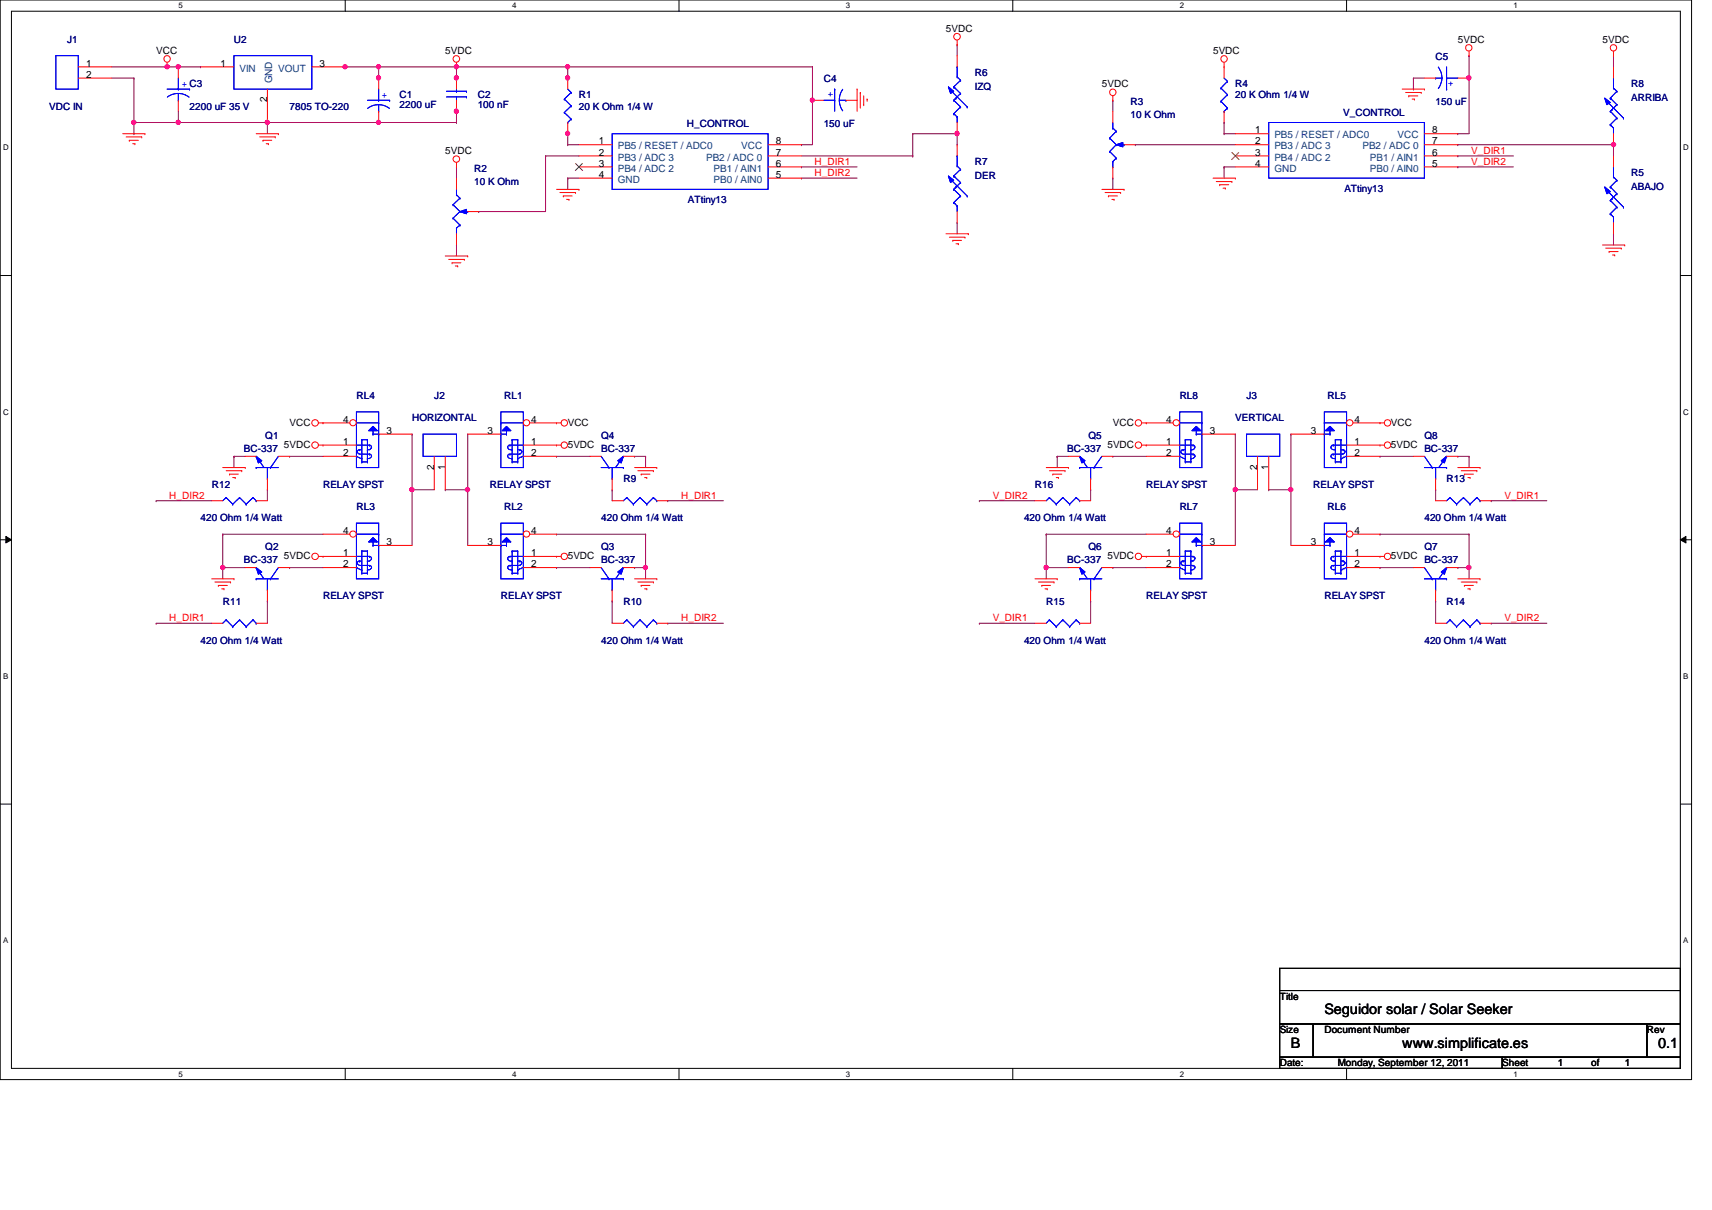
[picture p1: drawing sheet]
<svg xmlns="http://www.w3.org/2000/svg" width="297mm" height="210mm" viewBox="0 0 297 210" stroke-linecap="round" stroke-linejoin="round" font-family="sans-serif">
<defs><g id="words">
<g font-size="2.5">
<text x="229.8" y="176">Seguidor solar / Solar Seeker</text>
<text x="224" y="181.8">B</text>
<text x="243.3" y="181.8">www.simplificate.es</text>
<text x="287.7" y="181.8">0.1</text>
</g>
<g font-size="1.7">
<text x="164.1" y="5.5">5VDC</text>
<text x="14.9" y="11.6">1</text>
<text x="27.1" y="9.4">VCC</text>
<text x="38.3" y="11.6">1</text>
<text x="55.5" y="11.6">3</text>
<text x="77.3" y="9.4">5VDC</text>
<text x="210.5" y="9.4">5VDC</text>
<text x="252.9" y="7.4">5VDC</text>
<text x="278" y="7.4">5VDC</text>
<text x="14.9" y="13.5">2</text>
<text x="46.4" y="17.8" transform="rotate(-90 46.4 17.8)">2</text>
<text x="191.2" y="15.2">5VDC</text>
<text x="217.8" y="23.2">1</text>
<text x="248.5" y="23.2">8</text>
<text x="77.3" y="26.7">5VDC</text>
<text x="103.9" y="25.1">1</text>
<text x="103.9" y="27">2</text>
<text x="103.9" y="28.9">3</text>
<text x="134.6" y="25.1">8</text>
<text x="134.6" y="27">7</text>
<text x="134.6" y="28.9">6</text>
<text x="217.8" y="25.1">2</text>
<text x="217.8" y="27">3</text>
<text x="217.8" y="28.9">4</text>
<text x="248.5" y="25.1">7</text>
<text x="248.5" y="27">6</text>
<text x="248.5" y="28.9">5</text>
<text x="103.9" y="30.9">4</text>
<text x="134.6" y="30.9">5</text>
<text x="49.3" y="77.7">5VDC</text>
<text x="50.2" y="73.8">VCC</text>
<text x="59.5" y="73.3">4</text>
<text x="59.5" y="77.2">1</text>
<text x="67.1" y="75.3">3</text>
<text x="84.6" y="75.3">3</text>
<text x="92.2" y="73.3">4</text>
<text x="92.2" y="77.2">1</text>
<text x="98.5" y="77.7">5VDC</text>
<text x="98.5" y="73.8">VCC</text>
<text x="192.1" y="77.7">5VDC</text>
<text x="193.1" y="73.8">VCC</text>
<text x="202.4" y="73.3">4</text>
<text x="202.4" y="77.2">1</text>
<text x="209.9" y="75.3">3</text>
<text x="227.5" y="75.3">3</text>
<text x="235" y="73.3">4</text>
<text x="235" y="77.2">1</text>
<text x="241.3" y="77.7">5VDC</text>
<text x="241.3" y="73.8">VCC</text>
<text x="59.5" y="79.1">2</text>
<text x="75.3" y="81.5" transform="rotate(-90 75.3 81.5)">2</text>
<text x="77.2" y="81.5" transform="rotate(-90 77.2 81.5)">1</text>
<text x="92.2" y="79.1">2</text>
<text x="202.4" y="79.1">2</text>
<text x="218.1" y="81.5" transform="rotate(-90 218.1 81.5)">2</text>
<text x="220.1" y="81.5" transform="rotate(-90 220.1 81.5)">1</text>
<text x="235" y="79.1">2</text>
<text x="59.5" y="92.6">4</text>
<text x="67.1" y="94.6">3</text>
<text x="84.6" y="94.6">3</text>
<text x="92.2" y="92.6">4</text>
<text x="202.4" y="92.6">4</text>
<text x="209.9" y="94.6">3</text>
<text x="227.5" y="94.6">3</text>
<text x="235" y="92.6">4</text>
<text x="49.3" y="97">5VDC</text>
<text x="59.5" y="96.5">1</text>
<text x="59.5" y="98.4">2</text>
<text x="92.2" y="96.5">1</text>
<text x="92.2" y="98.4">2</text>
<text x="98.5" y="97">5VDC</text>
<text x="192.1" y="97">5VDC</text>
<text x="202.4" y="96.5">1</text>
<text x="202.4" y="98.4">2</text>
<text x="235" y="96.5">1</text>
<text x="235" y="98.4">2</text>
<text x="241.3" y="97">5VDC</text>
<text x="222" y="173.4">Title</text>
<text x="222" y="179.2">Size</text>
<text x="229.8" y="179.2">Document Number</text>
<text x="285.7" y="179.2">Rev</text>
<text x="222" y="185">Date:</text>
<text x="232.1" y="185">Monday, September 12, 2011</text>
<text x="260.6" y="185">Sheet</text>
<text x="270.3" y="185">1</text>
<text x="276.1" y="185">of</text>
<text x="281.9" y="185">1</text>
</g>
<g font-size="1.7" fill="#000080">
<text x="11.6" y="7.4">J1</text>
<text x="40.6" y="7.4">U2</text>
<text x="249.1" y="10.3">C5</text>
<text x="69.3" y="17.1">C1</text>
<text x="82.9" y="17.1">C2</text>
<text x="100.5" y="17.1">R1</text>
<text x="142.9" y="14.2">C4</text>
<text x="169.2" y="13.2">R6</text>
<text x="169.2" y="15.5">IZQ</text>
<text x="214.3" y="15.2">R4</text>
<text x="214.3" y="17.1">20 K Ohm 1/4 W</text>
<text x="283" y="15.2">R8</text>
<text x="283" y="17.4">ARRIBA</text>
<text x="8.5" y="19">VDC IN</text>
<text x="32.9" y="19">2200 uF 35 V</text>
<text x="50.2" y="19">7805 TO-220</text>
<text x="69.3" y="18.8">2200 uF</text>
<text x="82.9" y="18.8">100 nF</text>
<text x="100.5" y="19">20 K Ohm 1/4 W</text>
<text x="119.2" y="22.1">H_CONTROL</text>
<text x="142.9" y="22.1">150 uF</text>
<text x="196.2" y="18.2">R3</text>
<text x="196.2" y="20.5">10 K Ohm</text>
<text x="233" y="20.2">V_CONTROL</text>
<text x="249.1" y="18.2">150 uF</text>
<text x="82.3" y="29.8">R2</text>
<text x="169.2" y="28.7">R7</text>
<text x="82.3" y="32.1">10 K Ohm</text>
<text x="119.3" y="35.2">ATtiny13</text>
<text x="169.2" y="31">DER</text>
<text x="233.3" y="33.3">ATtiny13</text>
<text x="283" y="30.6">R5</text>
<text x="283" y="32.9">ABAJO</text>
<text x="61.8" y="69.2">RL4</text>
<text x="75.4" y="69.2">J2</text>
<text x="87.5" y="69.2">RL1</text>
<text x="204.7" y="69.2">RL8</text>
<text x="216.3" y="69.2">J3</text>
<text x="230.3" y="69.2">RL5</text>
<text x="46" y="76.2">Q1</text>
<text x="71.5" y="73.1">HORIZONTAL</text>
<text x="104.3" y="76.2">Q4</text>
<text x="188.8" y="76.2">Q5</text>
<text x="214.3" y="73.1">VERTICAL</text>
<text x="247.1" y="76.2">Q8</text>
<text x="42.3" y="78.4">BC-337</text>
<text x="104.3" y="78.4">BC-337</text>
<text x="108.2" y="83.7">R9</text>
<text x="185.2" y="78.4">BC-337</text>
<text x="247.1" y="78.4">BC-337</text>
<text x="251" y="83.7">R13</text>
<text x="36.7" y="84.6">R12</text>
<text x="56" y="84.6">RELAY SPST</text>
<text x="61.8" y="88.5">RL3</text>
<text x="85" y="84.6">RELAY SPST</text>
<text x="87.5" y="88.5">RL2</text>
<text x="179.6" y="84.6">R16</text>
<text x="198.9" y="84.6">RELAY SPST</text>
<text x="204.7" y="88.5">RL7</text>
<text x="227.8" y="84.6">RELAY SPST</text>
<text x="230.3" y="88.5">RL6</text>
<text x="34.8" y="90.4">420 Ohm 1/4 Watt</text>
<text x="46" y="95.5">Q2</text>
<text x="104.3" y="95.5">Q3</text>
<text x="104.3" y="90.4">420 Ohm 1/4 Watt</text>
<text x="177.7" y="90.4">420 Ohm 1/4 Watt</text>
<text x="188.8" y="95.5">Q6</text>
<text x="247.1" y="90.4">420 Ohm 1/4 Watt</text>
<text x="247.1" y="95.5">Q7</text>
<text x="42.3" y="97.7">BC-337</text>
<text x="104.3" y="97.7">BC-337</text>
<text x="185.2" y="97.7">BC-337</text>
<text x="247.1" y="97.7">BC-337</text>
<text x="38.6" y="104.9">R11</text>
<text x="56" y="103.9">RELAY SPST</text>
<text x="86.9" y="103.9">RELAY SPST</text>
<text x="108.2" y="104.9">R10</text>
<text x="181.5" y="104.9">R15</text>
<text x="198.9" y="103.9">RELAY SPST</text>
<text x="229.8" y="103.9">RELAY SPST</text>
<text x="251" y="104.9">R14</text>
<text x="34.8" y="111.7">420 Ohm 1/4 Watt</text>
<text x="104.3" y="111.7">420 Ohm 1/4 Watt</text>
<text x="177.7" y="111.7">420 Ohm 1/4 Watt</text>
<text x="247.1" y="111.7">420 Ohm 1/4 Watt</text>
</g>
<g font-size="1.7" fill="#00f">
<text x="31.5" y="15.1">+ C3</text>
<text x="66.2" y="17.1">+</text>
<text x="144.6" y="16.8" transform="rotate(-90 144.6 16.8)">+</text>
<text x="251.2" y="14.1" transform="rotate(90 251.2 14.1)">+</text>
</g>
<g font-size="1.7" fill="#004080">
<text x="41.6" y="12.4">VIN</text>
<text x="47.2" y="14.5" transform="rotate(-90 47.2 14.5)">GND</text>
<text x="48.3" y="12.4">VOUT</text>
<text x="107.2" y="25.9">PB5 / RESET / ADC0</text>
<text x="107.2" y="27.9">PB3 / ADC 3</text>
<text x="107.2" y="29.8">PB4 / ADC 2</text>
<text x="122.5" y="27.9">PB2 / ADC 0</text>
<text x="123.8" y="29.8">PB1 / AIN1</text>
<text x="128.6" y="25.9">VCC</text>
<text x="221.1" y="24">PB5 / RESET / ADC0</text>
<text x="221.1" y="25.9">PB3 / ADC 3</text>
<text x="221.1" y="27.9">PB4 / ADC 2</text>
<text x="221.1" y="29.8">GND</text>
<text x="236.4" y="25.9">PB2 / ADC 0</text>
<text x="237.7" y="27.9">PB1 / AIN1</text>
<text x="237.7" y="29.8">PB0 / AIN0</text>
<text x="242.5" y="24">VCC</text>
<text x="107.2" y="31.7">GND</text>
<text x="123.8" y="31.7">PB0 / AIN0</text>
</g>
<g font-size="1.7" fill="#f00">
<text x="141.3" y="28.6">H_DIR1</text>
<text x="255.3" y="26.7">V_DIR1</text>
<text x="255.3" y="28.6">V_DIR2</text>
<text x="141.3" y="30.5">H_DIR2</text>
<text x="29.4" y="86.5">H_DIR2</text>
<text x="118.2" y="86.5">H_DIR1</text>
<text x="172.3" y="86.5">V_DIR2</text>
<text x="261" y="86.5">V_DIR1</text>
<text x="29.4" y="107.7">H_DIR1</text>
<text x="118.2" y="107.7">H_DIR2</text>
<text x="172.3" y="107.7">V_DIR1</text>
<text x="261" y="107.7">V_DIR2</text>
</g>
<g font-size="1.4">
<text x="30.9" y="1.4">5</text>
<text x="88.9" y="1.4">4</text>
<text x="146.8" y="1.4">3</text>
<text x="204.7" y="1.4">2</text>
<text x="262.6" y="1.4">1</text>
<text x=".5" y="26.1">D</text>
<text x="292.1" y="26.1">D</text>
<text x=".5" y="71.9">C</text>
<text x="292.1" y="71.9">C</text>
<text x=".5" y="117.8">B</text>
<text x="292.1" y="117.8">B</text>
<text x=".5" y="163.6">A</text>
<text x="292.1" y="163.6">A</text>
<text x="30.9" y="186.8">5</text>
<text x="88.9" y="186.8">4</text>
<text x="146.8" y="186.8">3</text>
<text x="204.7" y="186.8">2</text>
<text x="262.6" y="186.8">1</text>
</g>
</g></defs>
<path d="M0 0h293.5v187.3h-293.5zM2 1.9h289.5v183.4h-289.5z" fill="none" stroke="#000" stroke-width=".17"/>
<g fill="#fff">
<path d="M30.9 .2h.8v1.5h-.8z"/>
<path d="M30.9 185.5h.8v1.6h-.8z"/>
</g>
<path d="M59.9 0v1.9M59.9 185.3v2" fill="none" stroke="#000" stroke-width=".17"/>
<g fill="#fff">
<path d="M88.9 .2h.7v1.5h-.7z"/>
<path d="M88.9 185.5h.7v1.6h-.7z"/>
</g>
<path d="M117.8 0v1.9M117.8 185.3v2" fill="none" stroke="#000" stroke-width=".17"/>
<g fill="#fff">
<path d="M146.8 .2h.7v1.5h-.7z"/>
<path d="M146.8 185.5h.7v1.6h-.7z"/>
</g>
<path d="M175.7 0v1.9M175.7 185.3v2" fill="none" stroke="#000" stroke-width=".17"/>
<g fill="#fff">
<path d="M204.7 .2h.7v1.5h-.7z"/>
<path d="M204.7 185.5h.7v1.6h-.7z"/>
</g>
<path d="M233.6 0v1.9M233.6 185.3v2" fill="none" stroke="#000" stroke-width=".17"/>
<g fill="#fff">
<path d="M262.6 .2h.8v1.5h-.8z"/>
<path d="M262.6 185.5h.8v1.6h-.8z"/>
<path d="M.5 24.8h1v1.6h-1z"/>
<path d="M292.1 24.8h.9v1.6h-.9z"/>
<path d="M.5 70.7h1v1.5h-1z"/>
<path d="M292.1 70.7h.9v1.5h-.9z"/>
</g>
<path d="M0 47.8h2M291.5 47.8h2" fill="none" stroke="#000" stroke-width=".17"/>
<g fill="#fff">
<path d="M.5 116.5h.9v1.6h-.9z"/>
<path d="M292.1 116.5h.8v1.6h-.8z"/>
</g>
<path d="M0 93.6h2M1 93l1 .6-1 .6zM291.5 93.6l1-.6v1.2zM291.5 93.6h2" fill="none" stroke="#000" stroke-width=".17"/>
<path d="M1 93l1 .6-1 .6zM291.5 93.6l1-.6v1.2z" fill="#000"/>
<g fill="#fff">
<path d="M.5 162.4h.9v1.5h-.9z"/>
<path d="M292.1 162.4h.8v1.5h-.8z"/>
</g>
<path d="M0 139.5h2M291.5 139.5h2" fill="none" stroke="#000" stroke-width=".17"/>
<path d="M19.3 11.6h9.7M19.3 13.5h3.9M23.2 13.5h.1M23.2 13.5v7.8M29 11.6h.1M23.2 21.3h.1" fill="none" stroke="#800040" stroke-width=".17"/>
<circle cx="23.2" cy="21.2" r=".37" fill="#f0f"/>
<circle cx="23.2" cy="21.2" r=".37" fill="none" stroke="#f0f" stroke-width=".17"/>
<path d="M65.7 13.5h.1M65.7 11.6v1.9M46.4 21.3h.1M46.4 21.3v1.9" fill="none" stroke="#800040" stroke-width=".17"/>
<circle cx="65.7" cy="13.5" r=".38" fill="#f0f"/>
<circle cx="65.7" cy="13.5" r=".38" fill="none" stroke="#f0f" stroke-width=".17"/>
<path d="M65.7 11.6h13.5M79.2 11.6h.1" fill="none" stroke="#800040" stroke-width=".17"/>
<circle cx="65.7" cy="11.6" r=".37" fill="#f0f"/>
<circle cx="65.7" cy="11.6" r=".37" fill="none" stroke="#f0f" stroke-width=".17"/>
<path d="M79.2 13.5h.1M79.2 11.6v1.9" fill="none" stroke="#800040" stroke-width=".17"/>
<circle cx="79.2" cy="13.5" r=".38" fill="#f0f"/>
<circle cx="79.2" cy="13.5" r=".38" fill="none" stroke="#f0f" stroke-width=".17"/>
<path d="M46.4 21.3h.1M46.4 21.3h19.3" fill="none" stroke="#800040" stroke-width=".17"/>
<circle cx="65.7" cy="21.2" r=".37" fill="#f0f"/>
<circle cx="65.7" cy="21.2" r=".37" fill="none" stroke="#f0f" stroke-width=".17"/>
<circle cx="46.4" cy="21.2" r=".37" fill="#f0f"/>
<circle cx="46.4" cy="21.2" r=".37" fill="none" stroke="#f0f" stroke-width=".17"/>
<path d="M79.2 19.3v2M79.2 21.3h.1" fill="none" stroke="#800040" stroke-width=".17"/>
<circle cx="79.2" cy="19.3" r=".38" fill="#f0f"/>
<circle cx="79.2" cy="19.3" r=".38" fill="none" stroke="#f0f" stroke-width=".17"/>
<path d="M65.7 21.3h.1M65.7 21.3h13.5M98.5 23.2h.1M98.5 23.2v1.9" fill="none" stroke="#800040" stroke-width=".17"/>
<circle cx="98.5" cy="23.2" r=".38" fill="#f0f"/>
<circle cx="98.5" cy="23.2" r=".38" fill="none" stroke="#f0f" stroke-width=".17"/>
<path d="M141 17.4h.1M141 17.4v7.7M98.5 25.1h.1M98.5 30.9h.1M98.5 25.1h2M98.5 30.9h2M98.5 30.9v2" fill="none" stroke="#800040" stroke-width=".17"/>
<circle cx="140.9" cy="17.4" r=".37" fill="#f0f"/>
<circle cx="140.9" cy="17.4" r=".37" fill="none" stroke="#f0f" stroke-width=".17"/>
<path d="M79.2 11.6h19.3M98.5 11.6h.1M166.1 7.7h.1M166.1 7.7v2M139.1 25.1h.1M139.1 25.1h1.9M139.1 27.1h19.3M158.4 27.1h.1M166.1 38.6h.1M166.1 38.6v2" fill="none" stroke="#800040" stroke-width=".17"/>
<circle cx="79.2" cy="11.6" r=".37" fill="#f0f"/>
<circle cx="79.2" cy="11.6" r=".37" fill="none" stroke="#f0f" stroke-width=".17"/>
<circle cx="98.5" cy="11.6" r=".37" fill="#f0f"/>
<circle cx="98.5" cy="11.6" r=".37" fill="none" stroke="#f0f" stroke-width=".17"/>
<path d="M98.5 13.5h.1M98.5 11.6v1.9" fill="none" stroke="#800040" stroke-width=".17"/>
<circle cx="98.5" cy="13.5" r=".38" fill="#f0f"/>
<circle cx="98.5" cy="13.5" r=".38" fill="none" stroke="#f0f" stroke-width=".17"/>
<path d="M59.9 11.6h5.8M65.7 11.6h.1M98.5 11.6h42.5M141 11.6h.1M79.2 29h.1M79.2 29v1.9M83.1 36.7h.1M94.7 27.1h.1M94.7 27.1v9.6h-11.6M94.7 27.1h5.8M79.2 42.5h.1M79.2 42.5v1.9" fill="none" stroke="#800040" stroke-width=".17"/>
<circle cx="59.9" cy="11.6" r=".37" fill="#f0f"/>
<circle cx="59.9" cy="11.6" r=".37" fill="none" stroke="#f0f" stroke-width=".17"/>
<path d="M29 11.6h1.9M30.9 11.6h.1" fill="none" stroke="#800040" stroke-width=".17"/>
<circle cx="29" cy="11.6" r=".37" fill="#f0f"/>
<circle cx="29" cy="11.6" r=".37" fill="none" stroke="#f0f" stroke-width=".17"/>
<circle cx="30.9" cy="11.6" r=".37" fill="#f0f"/>
<circle cx="30.9" cy="11.6" r=".37" fill="none" stroke="#f0f" stroke-width=".17"/>
<path d="M23.2 21.3h7.7M30.9 21.3h.1" fill="none" stroke="#800040" stroke-width=".17"/>
<circle cx="30.9" cy="21.2" r=".37" fill="#f0f"/>
<circle cx="30.9" cy="21.2" r=".37" fill="none" stroke="#f0f" stroke-width=".17"/>
<g fill="none" stroke="#800040" stroke-width=".17">
<path d="M30.9 19.3v2M30.9 11.6h3.9M34.8 11.6h.1M193.1 17.4h.1M193.1 17.4v1.9M23.2 23.2h.1M23.2 21.3v1.9M30.9 21.3h.1M30.9 21.3h15.5M46.4 21.3h.1M193.1 30.9h.1M193.1 30.9v2"/>
<path d="M197 25.1h.1M197 25.1h17.3M212.4 21.3h.1M212.4 23.2h.1M212.4 29h.1M212.4 21.3v1.9M212.4 29v1.9M212.4 23.2h1.9M212.4 29h1.9M252.9 25.1h.1M252.9 25.1h27M279.9 25.1h.1"/>
<path d="M279.9 25.1v2"/>
</g>
<circle cx="280" cy="25.1" r=".37" fill="#f0f"/>
<circle cx="280" cy="25.1" r=".37" fill="none" stroke="#f0f" stroke-width=".17"/>
<path d="M158.4 23.2h.1M158.4 23.2h7.7v1.9M166.1 25.1h.1" fill="none" stroke="#800040" stroke-width=".17"/>
<circle cx="166" cy="23.2" r=".38" fill="#f0f"/>
<circle cx="166" cy="23.2" r=".38" fill="none" stroke="#f0f" stroke-width=".17"/>
<path d="M254.9 13.5h.1M254.9 13.5v9.7h-2M158.4 27.1h.1M158.4 23.2v3.9M252.9 23.2h.1" fill="none" stroke="#800040" stroke-width=".17"/>
<circle cx="254.8" cy="13.5" r=".38" fill="#f0f"/>
<circle cx="254.8" cy="13.5" r=".38" fill="none" stroke="#f0f" stroke-width=".17"/>
<path d="M81.1 75.3h.1M81.1 75.3v19.3M96.6 79.2h.1M96.6 79.2h5.8M77.3 85h.1M77.3 85h3.8M81.1 85h.1M96.6 98.5h.1M96.6 98.5h5.8" fill="none" stroke="#800040" stroke-width=".17"/>
<circle cx="81.1" cy="84.9" r=".37" fill="#f0f"/>
<circle cx="81.1" cy="84.9" r=".37" fill="none" stroke="#f0f" stroke-width=".17"/>
<path d="M71.5 75.3h.1M71.5 75.3v19.3M71.5 85h.1M71.5 85h3.8" fill="none" stroke="#800040" stroke-width=".17"/>
<circle cx="71.5" cy="84.9" r=".37" fill="#f0f"/>
<circle cx="71.5" cy="84.9" r=".37" fill="none" stroke="#f0f" stroke-width=".17"/>
<path d="M50.2 79.2h.1M50.2 79.2h5.8M50.2 98.5h.1M50.2 98.5h5.8M112 98.5h.1M112 98.5v1.9" fill="none" stroke="#800040" stroke-width=".17"/>
<circle cx="112" cy="98.4" r=".37" fill="#f0f"/>
<circle cx="112" cy="98.4" r=".37" fill="none" stroke="#f0f" stroke-width=".17"/>
<path d="M38.6 92.7h.1M38.6 98.5h.1M38.6 92.7h17.4M38.6 98.5v1.9M96.6 92.7h.1M96.6 92.7h15.4M110.1 98.5h.1M110.1 98.5h1.9" fill="none" stroke="#800040" stroke-width=".17"/>
<circle cx="38.7" cy="98.4" r=".37" fill="#f0f"/>
<circle cx="38.7" cy="98.4" r=".37" fill="none" stroke="#f0f" stroke-width=".17"/>
<g fill="none" stroke="#800040" stroke-width=".17">
<path d="M279.9 9.7h.1M279.9 9.7v1.9M279.9 40.6h.1M279.9 40.6v1.9M40.6 79.2h.1M40.6 79.2h1.9M40.6 79.2v1.9M110.1 79.2h.1M110.1 79.2h1.9M112 79.2h.1M112 79.2v1.9M224 75.3h.1"/>
<path d="M224 75.3v19.3M239.4 79.2h.1M239.4 79.2h5.8M27.1 86.9h.1M27.1 86.9h9.6M38.6 98.5h.1M38.6 92.7h.1M38.6 98.5h3.9M38.6 92.7v5.8M46.4 85h.1M46.4 85v1.9M106.2 85h.1"/>
<path d="M106.2 85v1.9M112 92.7h.1M112 92.7v5.8M115.9 86.9h.1M115.9 86.9h9.6M220.1 85h.1M220.1 85h3.9M224 85h.1M239.4 98.5h.1M239.4 98.5h5.8M27.1 108.1h.1M27.1 108.1h9.6"/>
<path d="M46.4 104.3h.1M46.4 104.3v3.8M106.2 104.3h.1M106.2 104.3v3.8M115.9 108.1h.1M115.9 108.1h9.6"/>
</g>
<circle cx="224" cy="84.9" r=".37" fill="#f0f"/>
<circle cx="224" cy="84.9" r=".37" fill="none" stroke="#f0f" stroke-width=".17"/>
<path d="M214.3 75.3h.1M214.3 75.3v19.3M214.3 85h.1M214.3 85h3.9" fill="none" stroke="#800040" stroke-width=".17"/>
<circle cx="214.3" cy="84.9" r=".37" fill="#f0f"/>
<circle cx="214.3" cy="84.9" r=".37" fill="none" stroke="#f0f" stroke-width=".17"/>
<path d="M193.1 79.2h.1M193.1 79.2h5.8M193.1 98.5h.1M193.1 98.5h5.8M254.9 98.5h.1M254.9 98.5v1.9" fill="none" stroke="#800040" stroke-width=".17"/>
<circle cx="254.9" cy="98.4" r=".37" fill="#f0f"/>
<circle cx="254.9" cy="98.4" r=".37" fill="none" stroke="#f0f" stroke-width=".17"/>
<path d="M181.5 92.7h.1M181.5 98.5h.1M181.5 92.7h17.4M181.5 98.5v1.9M239.4 92.7h.1M239.4 92.7h15.5M252.9 98.5h.1M252.9 98.5h2" fill="none" stroke="#800040" stroke-width=".17"/>
<circle cx="181.5" cy="98.4" r=".37" fill="#f0f"/>
<circle cx="181.5" cy="98.4" r=".37" fill="none" stroke="#f0f" stroke-width=".17"/>
<g fill="none" stroke="#800040" stroke-width=".17">
<path d="M141 11.6h.1M141 11.6v5.8M245.2 13.5h.1M245.2 15.5h.1M245.2 13.5h1.9M245.2 13.5v2M254.9 9.7h.1M254.9 9.7v3.8M139.1 29h.1M139.1 30.9h.1M139.1 29h9.6M139.1 30.9h9.6"/>
<path d="M252.9 27.1h.1M252.9 29h.1M252.9 27.1h9.7M252.9 29h9.7M183.4 79.2h.1M183.4 79.2h2M183.4 79.2v1.9M252.9 79.2h.1M252.9 79.2h2M254.9 79.2h.1M254.9 79.2v1.9M169.9 86.9h.1"/>
<path d="M169.9 86.9h9.7M181.5 98.5h.1M181.5 92.7h.1M181.5 98.5h3.9M181.5 92.7v5.8M189.2 85h.1M189.2 85v1.9M249.1 85h.1M249.1 85v1.9M254.9 92.7h.1M254.9 92.7v5.8M258.7 86.9h.1"/>
<path d="M258.7 86.9h9.7M169.9 108.1h.1M169.9 108.1h9.7M189.2 104.3h.1M189.2 104.3v3.8M249.1 104.3h.1M249.1 104.3v3.8M258.7 108.1h.1M258.7 108.1h9.7"/>
</g>
<g fill="none" stroke="#f00" stroke-width=".17">
<path d="M13.6 11.6h5.7M13.6 13.5h5.7M29 11.6h.1M29 10.8v.8M79.2 11.6h.1M79.2 10.8v.8M148.7 15.5h.1M148.7 15.5v3.8M149.3 16h.1M149.3 16v2.8M149.9 18.2h.1M149.9 16.6v1.6"/>
<path d="M150.4 17.2h.1M150.4 17.2v.4M166.1 7.7h.1M166.1 7v.7M193.1 17.4h.1M193.1 16.6v.8M212.4 11.6h.1M212.4 10.8v.8M243.3 15.5h3.8M243.9 16h2.7M244.4 16.6h.1M244.4 16.6h1.6"/>
<path d="M245 17.2h.4M245.4 17.2h.1M246.6 16h.1M247.1 15.5h.1M254.9 9.7h.1M254.9 8.9v.8M279.9 9.7h.1M279.9 8.9v.8M21.3 23.2h3.8M21.9 23.7h2.7M22.4 24.3h.1M22.4 24.3h1.6"/>
<path d="M23 24.9h.4M23.4 24.9h.1M24.6 23.7h.1M25.1 23.2h.1M44.4 23.2h3.9M45 23.7h2.7M45.6 24.3h.1M45.6 24.3h1.6M46.2 24.9h.4M46.6 24.9h.1M47.7 23.7h.1M48.3 23.2h.1"/>
<path d="M79.2 29h.1M79.2 28.2v.8M96.6 32.9h3.9M97.2 33.4h2.7M97.7 34h.1M97.7 34h1.6M98.3 34.6h.4M98.7 34.6h.1M99.9 33.4h.1M100.5 32.9h.1M191.2 32.9h3.8M191.7 33.4h2.7"/>
<path d="M192.3 34h.1M192.3 34h1.6M192.9 34.6h.4M193.3 34.6h.1M194.4 33.4h.1M195 32.9h.1M210.5 30.9h3.8M211 31.5h2.7M211.6 32h.1M211.6 32h1.6M212.2 32.6h.4M212.6 32.6h.1"/>
<path d="M213.7 31.5h.1M214.3 30.9h.1M77.3 44.4h3.8M77.8 45h2.8M78.4 45.6h.1M78.4 45.6h1.6M79 46.1h.4M79.4 46.1h.1M80.6 45h.1M81.1 44.4h.1M164.1 40.6h3.9M164.7 41.1h2.7"/>
<path d="M165.3 41.7h.1M165.3 41.7h1.5M165.9 42.3h.4M166.3 42.3h.1M167.4 41.1h.1M168 40.6h.1M278 42.5h3.9M278.6 43.1h2.7M279.2 43.6h.1M279.2 43.6h1.6M279.8 44.2h.4M280.2 44.2h.1"/>
<path d="M281.3 43.1h.1M281.9 42.5h.1M55.3 77.2h.7M55.3 73.4h.7M56 77.2h.1M56 73.4h.1M96.6 77.2h.1M96.6 73.4h.1M96.6 77.2h.8M96.6 73.4h.8M198.1 77.2h.8M198.1 73.4h.8"/>
<path d="M198.9 77.2h.1M198.9 73.4h.1M218.2 79.2v5.8M220.1 79.2v5.8M239.4 77.2h.1M239.4 73.4h.1M239.4 77.2h.8M239.4 73.4h.8M38.6 81.1h3.9M39.2 81.7h2.7M39.8 82.3h.1M39.8 82.3h1.6"/>
<path d="M40.4 82.8h.4M40.8 82.8h.1M41.9 81.7h.1M42.5 81.1h.1M55.3 96.5h.7M56 96.5h.1M96.6 96.5h.1M96.6 96.5h.8M110.1 81.1h3.9M110.7 81.7h2.7M111.2 82.3h.1M111.2 82.3h1.6"/>
<path d="M111.8 82.8h.4M112.2 82.8h.1M113.4 81.7h.1M114 81.1h.1M181.5 81.1h3.9M182.1 81.7h2.7M182.7 82.3h.1M182.7 82.3h1.5M183.3 82.8h.3M183.6 82.8h.1M184.8 81.7h.1M185.4 81.1h.1"/>
<path d="M198.1 96.5h.8M198.9 96.5h.1M239.4 96.5h.1M239.4 96.5h.8M252.9 81.1h3.9M253.5 81.7h2.7M254.1 82.3h.1M254.1 82.3h1.5M254.7 82.8h.4M255.1 82.8h.1M256.2 81.7h.1M256.8 81.1h.1"/>
<path d="M36.7 100.4h3.9M37.3 101h2.7M37.9 101.6h.1M37.9 101.6h1.6M38.5 102.2h.4M38.9 102.2h.1M40 101h.1M40.6 100.4h.1M110.1 100.4h3.9M110.7 101h2.7M111.2 101.6h.1M111.2 101.6h1.6"/>
<path d="M111.8 102.2h.4M112.2 102.2h.1M113.4 101h.1M114 100.4h.1M179.6 100.4h3.8M180.2 101h2.7M180.8 101.6h.1M180.8 101.6h1.5M181.3 102.2h.4M181.7 102.2h.1M182.9 101h.1M183.4 100.4h.1"/>
<path d="M252.9 100.4h3.9M253.5 101h2.7M254.1 101.6h.1M254.1 101.6h1.5M254.7 102.2h.4M255.1 102.2h.1M256.2 101h.1M256.8 100.4h.1"/>
<circle cx="29" cy="10.2" r=".56"/>
<circle cx="79.2" cy="10.2" r=".57"/>
<circle cx="166" cy="6.4" r=".57"/>
<circle cx="193.1" cy="16" r=".56"/>
<circle cx="212.4" cy="10.2" r=".56"/>
<circle cx="254.8" cy="8.3" r=".56"/>
<circle cx="279.9" cy="8.3" r=".56"/>
<circle cx="79.2" cy="27.6" r=".56"/>
<circle cx="54.7" cy="77.2" r=".56"/>
<circle cx="54.7" cy="73.4" r=".56"/>
<circle cx="97.9" cy="73.4" r=".56"/>
<circle cx="97.9" cy="77.2" r=".56"/>
<circle cx="197.5" cy="77.2" r=".56"/>
<circle cx="197.5" cy="73.4" r=".56"/>
<circle cx="240.7" cy="77.2" r=".56"/>
<circle cx="240.7" cy="73.4" r=".56"/>
<circle cx="54.7" cy="96.5" r=".56"/>
<circle cx="97.9" cy="96.5" r=".56"/>
<circle cx="197.5" cy="96.5" r=".56"/>
<circle cx="240.7" cy="96.5" r=".56"/>
</g>
<path d="M222 168h69.5v3.8h-69.5zM222 171.8h69.5v5.8h-69.5zM222 177.6h5.8v5.8h-5.8zM227.8 177.6h57.9v5.8h-57.9zM285.7 177.6h5.8v5.8h-5.8zM222 183.4h38.6v1.9h-38.6zM260.6 183.4h30.9v1.9h-30.9z" fill="none" stroke="#000" stroke-width=".17"/>
<path d="M9.7 9.7h3.9v5.8h-3.9zM216.3 75.3h5.7v3.9h-5.7z" fill="none" stroke="#00f" stroke-width=".17"/>
<path d="M64.7 74l.8 .7h-1.5z" fill="#00f"/>
<g fill="none" stroke="#00f" stroke-width=".17">
<path d="M61.8 71.5h3.9v9.6h-3.9zM61.8 79.2l.3 .2M61.8 73.4h3.9M61.8 77.2h2.3M62.3 79.3l.3 .2M62.4 78h.1M62.4 78a.36 .36 0 0 0-.4 .4 .36 .36 0 0 0 .4 .3M62.4 78h.4M62.4 78.8h1.7M62.6 79.5h.2M62.8 76.3h.1M62.8 79.5h.1"/>
<path d="M62.8 76.3v3.8M62.8 76.3h1M63.8 76.3h.1M63.8 78h.1M63.8 79.5h.1M63.8 76.3v3.8M63.8 78h.3M63.8 79.5h.3M64.1 77.2h.1M64.1 78.8h.1M64.1 77.2a.38 .38 0 0 1 .4 .4 .38 .38 0 0 1-.4 .4M64.1 78.8a.36 .36 0 0 1 .4 .4 .36 .36 0 0 1-.4 .3"/>
<path d="M64.7 74l.8 .7h-1.5zM64.7 75.3h.1M64.7 74.7v.6M64.7 75.3h1M65.7 73.4h.1M65.7 75.3h.1M62.8 80.1h.1M62.8 80.1h1M63.8 80.1h.1"/>
</g>
<path d="M64.7 74l.8 .7h-1.5z" fill="#00f"/>
<g fill="none" stroke="#00f" stroke-width=".17">
<path d="M61.8 71.5h3.9v9.6h-3.9zM61.8 79.2l.3 .2M61.8 73.4h3.9M61.8 77.2h2.3M62.3 79.3l.3 .2M62.4 78h.1M62.4 78a.36 .36 0 0 0-.4 .4 .36 .36 0 0 0 .4 .3M62.4 78h.4M62.4 78.8h1.7M62.6 79.5h.2M62.8 76.3h.1M62.8 79.5h.1"/>
<path d="M62.8 76.3v3.8M62.8 76.3h1M63.8 76.3h.1M63.8 78h.1M63.8 79.5h.1M63.8 76.3v3.8M63.8 78h.3M63.8 79.5h.3M64.1 77.2h.1M64.1 78.8h.1M64.1 77.2a.38 .38 0 0 1 .4 .4 .38 .38 0 0 1-.4 .4M64.1 78.8a.36 .36 0 0 1 .4 .4 .36 .36 0 0 1-.4 .3"/>
<path d="M64.7 74l.8 .7h-1.5zM64.7 75.3h.1M64.7 74.7v.6M64.7 75.3h1M65.7 73.4h.1M65.7 75.3h.1M62.8 80.1h.1M62.8 80.1h1M63.8 80.1h.1"/>
</g>
<circle cx="61.3" cy="73.3" r=".55" fill="#fff"/>
<g fill="none" stroke="#f00" stroke-width=".17">
<path d="M56 73.4h4.7M56 77.2h5.8M56 79.2h5.8M65.7 75.3h5.8"/>
<circle cx="61.3" cy="73.3" r=".55"/>
</g>
<path d="M193.7 25.1l1.1-.4v.8z" fill="#00f"/>
<g fill="none" stroke="#00f" stroke-width=".17">
<path d="M192.5 24h.1M192.5 26.3h.1M192.5 24l1.2 1.1M192.5 26.3l1.2 1.1M193.1 22.2h.1M193.1 28h.1M193.1 29h.1M193.1 21.3v.9M193.1 28v1M193.1 22.2l.6 .6M193.7 25.1l1.1-.4v.8zM193.7 22.8h.1"/>
<path d="M193.7 25.1h.1M193.7 27.4h.1M193.7 22.8l-1.2 1.2M193.7 25.1l-1.2 1.2M193.7 27.4l-.6 .6M194.6 25.1h.4M195 25.1h.1"/>
</g>
<path d="M193.7 25.1l1.1-.4v.8z" fill="#00f"/>
<g fill="none" stroke="#00f" stroke-width=".17">
<path d="M192.5 24h.1M192.5 26.3h.1M192.5 24l1.2 1.1M192.5 26.3l1.2 1.1M193.1 22.2h.1M193.1 28h.1M193.1 29h.1M193.1 21.3v.9M193.1 28v1M193.1 22.2l.6 .6M193.7 25.1l1.1-.4v.8zM193.7 22.8h.1"/>
<path d="M193.7 25.1h.1M193.7 27.4h.1M193.7 22.8l-1.2 1.2M193.7 25.1l-1.2 1.2M193.7 27.4l-.6 .6M194.6 25.1h.4M195 25.1h.1M220.1 21.3h27v9.6h-27zM278.8 33l2.9 2.9M279.4 37.1h.1M279.4 32.4h.1M279.4 34.8h.1"/>
<path d="M279.4 37.1l.2 .2M279.4 32.4l.2 .2M279.4 37.1l.5 .6M279.4 34.8l1.1 1.1M279.4 32.4l1.1 1.2M279.8 34.4h.1M279.9 37.7h.1M279.9 30.7h.1M279.9 29h.1M279.9 29v1.7M279.9 37.7v.9M279.9 30.7l.6 .6"/>
<path d="M280.5 35.9h.1M280.5 33.6h.1M280.5 31.3h.1M280.5 33.6l-1.1 1.2M280.5 35.9l-1.1 1.2M280.5 31.3l-1.1 1.1M281.7 35.9h.1"/>
</g>
<path d="M193.1 19.3v2M193.1 29v1.9M195 25.1h2M214.3 25.1h5.8M214.3 23.2h5.8M214.3 27.1h5.8M214.3 29h5.8M247.1 25.1h5.8M247.1 23.2h5.8M247.1 27.1h5.8M247.1 29h5.8" fill="none" stroke="#f00" stroke-width=".17"/>
<path d="M213.7 26.5l1.3 1.2M214.9 26.5l-1.2 1.2" fill="none" stroke="#804000" stroke-width=".17"/>
<path d="M278.4 32.4l1 .8-.6 .4z" fill="#00f"/>
<g fill="none" stroke="#00f" stroke-width=".17">
<path d="M278.4 32.4l1 .8-.6 .4zM278.8 33l2.9 2.9M279.4 37.1h.1M279.4 32.4h.1M279.4 34.8h.1M279.4 37.1l.2 .2M279.4 32.4l.2 .2M279.4 37.1l.5 .6M279.4 34.8l1.1 1.1M279.4 32.4l1.1 1.2M279.8 34.4h.1M279.9 37.7h.1"/>
<path d="M279.9 30.7h.1M279.9 29h.1M279.9 29v1.7M279.9 37.7v.9M279.9 30.7l.6 .6M280.5 35.9h.1M280.5 33.6h.1M280.5 31.3h.1M280.5 33.6l-1.1 1.2M280.5 35.9l-1.1 1.2M280.5 31.3l-1.1 1.1M281.7 35.9h.1"/>
</g>
<path d="M278.4 32.4l1 .8-.6 .4z" fill="#00f"/>
<path d="M278.4 32.4l1 .8-.6 .4zM187.3 79.2h.1M187.3 79.2l1.4 1.9M191.2 79.2l-1.4 1.9M187.3 81.1h.1M187.3 81.1h3.9M189.2 83h.1M189.2 81.1v1.9M189.8 81.1h.1" fill="none" stroke="#00f" stroke-width=".17"/>
<path d="M279.9 27.1v1.9M279.9 38.6v2" fill="none" stroke="#f00" stroke-width=".17"/>
<path d="M187.3 79.2l1 .7-.6 .4z" fill="#00f"/>
<path d="M187.3 79.2l1 .7-.6 .4zM187.3 79.2h.1M187.3 79.2l1.4 1.9M191.2 79.2l-1.4 1.9M187.3 81.1h.1M187.3 81.1h3.9M189.2 83h.1M189.2 81.1v1.9M189.8 81.1h.1" fill="none" stroke="#00f" stroke-width=".17"/>
<path d="M187.3 79.2l1 .7-.6 .4z" fill="#00f"/>
<path d="M187.3 79.2l1 .7-.6 .4zM44.4 98.5h.1M44.4 98.5l1.4 1.9M48.3 98.5l-1.4 1.9M44.4 100.4h.1M44.4 100.4h3.9M46.4 102.3h.1M46.4 100.4v1.9M46.9 100.4h.1" fill="none" stroke="#00f" stroke-width=".17"/>
<path d="M185.4 79.2h1.9M191.2 79.2h1.9M189.2 83v2" fill="none" stroke="#f00" stroke-width=".17"/>
<path d="M44.4 98.5l1 .7-.6 .4z" fill="#00f"/>
<path d="M44.4 98.5l1 .7-.6 .4zM44.4 98.5h.1M44.4 98.5l1.4 1.9M48.3 98.5l-1.4 1.9M44.4 100.4h.1M44.4 100.4h3.9M46.4 102.3h.1M46.4 100.4v1.9M46.9 100.4h.1" fill="none" stroke="#00f" stroke-width=".17"/>
<path d="M44.4 98.5l1 .7-.6 .4z" fill="#00f"/>
<path d="M29 15.5h3.9M30.9 17.4h.1M30.9 15.5h.1M30.9 16.2l1.2 .2 .7 .4M30.9 16.2l-.8 .1-1.1 .5M30.9 13.5v2M30.9 16.2v1.2M32.9 15.5h.1M44.4 98.5l1 .7-.6 .4z" fill="none" stroke="#00f" stroke-width=".17"/>
<path d="M30.9 11.6v1.9M30.9 17.4v1.9M42.5 98.5h1.9M48.3 98.5h1.9M46.4 102.3v2" fill="none" stroke="#f00" stroke-width=".17"/>
<path d="M230 74.7l.8-.7 .7 .7z" fill="#00f"/>
<g fill="none" stroke="#00f" stroke-width=".17">
<path d="M229.8 71.5h3.8v9.6h-3.8zM229.8 73.4h.1M229.8 75.3h.1M229.8 73.4h3.8M229.8 75.3h1M230 74.7l.8-.7 .7 .7zM230.8 75.3h.1M230.8 74.7v.6M231.3 77.2h.1M231.3 78.8h.1M231.3 77.2a.38 .38 0 0 0-.4 .4 .38 .38 0 0 0 .4 .4M231.3 78.8a.36 .36 0 0 0-.4 .3 .36 .36 0 0 0 .4 .4"/>
<path d="M231.3 77.2h2.3M231.3 78h.4M231.3 78.8h1.7M231.3 79.5h.4M231.7 76.3h.1M231.7 78h.1M231.7 79.5h.1M231.7 76.3v3.8M231.7 76.3h1M232.7 76.3h.1M232.7 79.5h.1M232.7 76.3v3.8"/>
<path d="M232.7 78h.3M232.7 79.5h.2M233 78h.1M233 78a.36 .36 0 0 1 .4 .4 .36 .36 0 0 1-.4 .3M233.1 79.3l-.3 .2M233.6 79.2l-.3 .2M231.7 80.1h.1M231.7 80.1h1M232.7 80.1h.1"/>
</g>
<path d="M230 74.7l.8-.7 .7 .7z" fill="#00f"/>
<g fill="none" stroke="#00f" stroke-width=".17">
<path d="M229.8 71.5h3.8v9.6h-3.8zM229.8 73.4h.1M229.8 75.3h.1M229.8 73.4h3.8M229.8 75.3h1M230 74.7l.8-.7 .7 .7zM230.8 75.3h.1M230.8 74.7v.6M231.3 77.2h.1M231.3 78.8h.1M231.3 77.2a.38 .38 0 0 0-.4 .4 .38 .38 0 0 0 .4 .4M231.3 78.8a.36 .36 0 0 0-.4 .3 .36 .36 0 0 0 .4 .4"/>
<path d="M231.3 77.2h2.3M231.3 78h.4M231.3 78.8h1.7M231.3 79.5h.4M231.7 76.3h.1M231.7 78h.1M231.7 79.5h.1M231.7 76.3v3.8M231.7 76.3h1M232.7 76.3h.1M232.7 79.5h.1M232.7 76.3v3.8"/>
<path d="M232.7 78h.3M232.7 79.5h.2M233 78h.1M233 78a.36 .36 0 0 1 .4 .4 .36 .36 0 0 1-.4 .3M233.1 79.3l-.3 .2M233.6 79.2l-.3 .2M231.7 80.1h.1M231.7 80.1h1M232.7 80.1h.1"/>
</g>
<circle cx="234.2" cy="73.3" r=".55" fill="#fff"/>
<g fill="none" stroke="#f00" stroke-width=".17">
<path d="M65.7 13.5v2M65.7 19.3v2M224 75.3h5.8M233.6 77.2h5.8M233.6 79.2h5.8M234.8 73.4h4.6"/>
<circle cx="234.2" cy="73.3" r=".55"/>
</g>
<g fill="none" stroke="#00f" stroke-width=".17">
<path d="M63.8 17.4h3.8M65.7 19.3h.1M65.7 17.4h.1M65.7 18.2l1.2 .2 .7 .4M65.7 18.2l-.8 .1-1.1 .5M65.7 15.5v1.9M65.7 18.2v1.1M67.6 17.4h.1M44.4 79.2h.1M44.4 79.2l1.4 1.9M48.3 79.2l-1.4 1.9M44.4 81.1h.1"/>
<path d="M44.4 81.1h3.9M46.4 83h.1M46.4 81.1v1.9M46.9 81.1h.1"/>
</g>
<path d="M44.4 79.2l1 .7-.6 .4z" fill="#00f"/>
<path d="M44.4 79.2l1 .7-.6 .4zM44.4 79.2h.1M44.4 79.2l1.4 1.9M48.3 79.2l-1.4 1.9M44.4 81.1h.1M44.4 81.1h3.9M46.4 83h.1M46.4 81.1v1.9M46.9 81.1h.1" fill="none" stroke="#00f" stroke-width=".17"/>
<path d="M44.4 79.2l1 .7-.6 .4z" fill="#00f"/>
<g fill="none" stroke="#00f" stroke-width=".17">
<path d="M44.4 79.2l1 .7-.6 .4zM251.6 86.3h.1M251.6 86.3l-.6 .6M251.6 86.3l1.1 1.2M252.7 87.5h.1M253.9 86.3h.1M253.9 86.3l-1.2 1.2M253.9 86.3l1.2 1.2M255.1 87.5h.1M256.2 86.3h.1M256.2 86.3l-1.1 1.2M256.2 86.3l.6 .6"/>
<path d="M256.8 86.9h.1"/>
</g>
<path d="M42.5 79.2h1.9M48.3 79.2h1.9M46.4 83v2M249.1 86.9h1.9M256.8 86.9h1.9" fill="none" stroke="#f00" stroke-width=".17"/>
<path d="M64.7 93.3l.8 .7h-1.5z" fill="#00f"/>
<g fill="none" stroke="#00f" stroke-width=".17">
<path d="M61.8 90.8h3.9v9.6h-3.9zM61.8 98.5l.3 .2M61.8 92.7h3.9M61.8 96.5h2.3M62.3 98.6l.3 .2M62.4 97.3h.1M62.4 97.3a.36 .36 0 0 0-.4 .4 .36 .36 0 0 0 .4 .3M62.4 97.3h.4M62.4 98.1h1.7M62.6 98.8h.2M62.8 99.4h.1M62.8 95.6h.1"/>
<path d="M62.8 98.8h.1M62.8 95.6v3.8M62.8 99.4h1M62.8 95.6h1M63.8 99.4h.1M63.8 95.6h.1M63.8 97.3h.1M63.8 98.8h.1M63.8 95.6v3.8M63.8 97.3h.3M63.8 98.8h.3M64.1 96.5h.1"/>
<path d="M64.1 98.1h.1M64.1 96.5a.38 .38 0 0 1 .4 .4 .38 .38 0 0 1-.4 .4M64.1 98.1a.36 .36 0 0 1 .4 .4 .36 .36 0 0 1-.4 .3M64.7 93.3l.8 .7h-1.5zM64.7 94.6h.1M64.7 94v.6M64.7 94.6h1M65.7 92.7h.1M65.7 94.6h.1"/>
</g>
<path d="M64.7 93.3l.8 .7h-1.5z" fill="#00f"/>
<g fill="none" stroke="#00f" stroke-width=".17">
<path d="M61.8 90.8h3.9v9.6h-3.9zM61.8 98.5l.3 .2M61.8 92.7h3.9M61.8 96.5h2.3M62.3 98.6l.3 .2M62.4 97.3h.1M62.4 97.3a.36 .36 0 0 0-.4 .4 .36 .36 0 0 0 .4 .3M62.4 97.3h.4M62.4 98.1h1.7M62.6 98.8h.2M62.8 99.4h.1M62.8 95.6h.1"/>
<path d="M62.8 98.8h.1M62.8 95.6v3.8M62.8 99.4h1M62.8 95.6h1M63.8 99.4h.1M63.8 95.6h.1M63.8 97.3h.1M63.8 98.8h.1M63.8 95.6v3.8M63.8 97.3h.3M63.8 98.8h.3M64.1 96.5h.1"/>
<path d="M64.1 98.1h.1M64.1 96.5a.38 .38 0 0 1 .4 .4 .38 .38 0 0 1-.4 .4M64.1 98.1a.36 .36 0 0 1 .4 .4 .36 .36 0 0 1-.4 .3M64.7 93.3l.8 .7h-1.5zM64.7 94.6h.1M64.7 94v.6M64.7 94.6h1M65.7 92.7h.1M65.7 94.6h.1"/>
</g>
<circle cx="61.3" cy="92.6" r=".55" fill="#fff"/>
<g fill="none" stroke="#f00" stroke-width=".17">
<path d="M56 92.7h4.7M56 96.5h5.8M56 98.5h5.8M65.7 94.6h5.8"/>
<circle cx="61.3" cy="92.6" r=".55"/>
</g>
<path d="M187.3 98.5h.1M187.3 98.5l1.4 1.9M191.2 98.5l-1.4 1.9M187.3 100.4h.1M187.3 100.4h3.9M189.2 102.3h.1M189.2 100.4v1.9M189.8 100.4h.1" fill="none" stroke="#00f" stroke-width=".17"/>
<path d="M187.3 98.5l1 .7-.6 .4z" fill="#00f"/>
<path d="M187.3 98.5l1 .7-.6 .4zM187.3 98.5h.1M187.3 98.5l1.4 1.9M191.2 98.5l-1.4 1.9M187.3 100.4h.1M187.3 100.4h3.9M189.2 102.3h.1M189.2 100.4v1.9M189.8 100.4h.1" fill="none" stroke="#00f" stroke-width=".17"/>
<path d="M187.3 98.5l1 .7-.6 .4z" fill="#00f"/>
<g fill="none" stroke="#00f" stroke-width=".17">
<path d="M164.9 31.1l2.9 2.9M165.5 35.1h.1M165.5 30.5h.1M165.5 32.9h.1M165.5 35.1l.6 .6M165.5 30.5l.2 .2M165.5 32.9l1.2 1.1M165.5 30.5l1.2 1.2M165.9 32.4h.1M165.9 32.4l-.4 .5M166.1 35.7h.1M166.1 28.8h.1"/>
<path d="M166.1 27.1h.1M166.1 27.1v1.7M166.1 35.7v1M166.1 28.8l.6 .6M166.7 34h.1M166.7 31.7h.1M166.7 29.4h.1M166.7 34l-1.2 1.1M166.7 31.7l-1.2 1.2M166.7 29.4l-1.2 1.1M167.8 34h.1M73.4 75.3h5.8v3.9h-5.8z"/>
<path d="M187.3 98.5l1 .7-.6 .4z"/>
</g>
<path d="M75.3 79.2v5.8M77.3 79.2v5.8M185.4 98.5h1.9M191.2 98.5h1.9M189.2 102.3v2" fill="none" stroke="#f00" stroke-width=".17"/>
<path d="M164.5 30.5l1 .8-.6 .4z" fill="#00f"/>
<g fill="none" stroke="#00f" stroke-width=".17">
<path d="M164.5 30.5l1 .8-.6 .4zM164.9 31.1l2.9 2.9M165.5 35.1h.1M165.5 30.5h.1M165.5 32.9h.1M165.5 35.1l.6 .6M165.5 30.5l.2 .2M165.5 32.9l1.2 1.1M165.5 30.5l1.2 1.2M165.9 32.4h.1M165.9 32.4l-.4 .5M166.1 35.7h.1"/>
<path d="M166.1 28.8h.1M166.1 27.1h.1M166.1 27.1v1.7M166.1 35.7v1M166.1 28.8l.6 .6M166.7 34h.1M166.7 31.7h.1M166.7 29.4h.1M166.7 34l-1.2 1.1M166.7 31.7l-1.2 1.2M166.7 29.4l-1.2 1.1M167.8 34h.1"/>
</g>
<path d="M164.5 30.5l1 .8-.6 .4z" fill="#00f"/>
<path d="M164.5 30.5l1 .8-.6 .4z" fill="none" stroke="#00f" stroke-width=".17"/>
<path d="M166.1 25.1v2M166.1 36.7v1.9" fill="none" stroke="#f00" stroke-width=".17"/>
<path d="M230 94l.8-.7 .7 .7z" fill="#00f"/>
<g fill="none" stroke="#00f" stroke-width=".17">
<path d="M229.8 90.8h3.8v9.6h-3.8zM229.8 92.7h.1M229.8 94.6h.1M229.8 92.7h3.8M229.8 94.6h1M230 94l.8-.7 .7 .7zM230.8 94.6h.1M230.8 94v.6M231.3 96.5h.1M231.3 98.1h.1M231.3 96.5a.38 .38 0 0 0-.4 .4 .38 .38 0 0 0 .4 .4M231.3 98.1a.36 .36 0 0 0-.4 .3 .36 .36 0 0 0 .4 .4"/>
<path d="M231.3 96.5h2.3M231.3 97.3h.4M231.3 98.1h1.7M231.3 98.8h.4M231.7 99.4h.1M231.7 95.6h.1M231.7 97.3h.1M231.7 98.8h.1M231.7 99.4h1M231.7 95.6v3.8M231.7 95.6h1M232.7 99.4h.1"/>
<path d="M232.7 95.6h.1M232.7 98.8h.1M232.7 95.6v3.8M232.7 97.3h.3M232.7 98.8h.2M233 97.3h.1M233 97.3a.36 .36 0 0 1 .4 .4 .36 .36 0 0 1-.4 .3M233.1 98.6l-.3 .2M233.6 98.5l-.3 .2"/>
</g>
<path d="M230 94l.8-.7 .7 .7z" fill="#00f"/>
<g fill="none" stroke="#00f" stroke-width=".17">
<path d="M229.8 90.8h3.8v9.6h-3.8zM229.8 92.7h.1M229.8 94.6h.1M229.8 92.7h3.8M229.8 94.6h1M230 94l.8-.7 .7 .7zM230.8 94.6h.1M230.8 94v.6M231.3 96.5h.1M231.3 98.1h.1M231.3 96.5a.38 .38 0 0 0-.4 .4 .38 .38 0 0 0 .4 .4M231.3 98.1a.36 .36 0 0 0-.4 .3 .36 .36 0 0 0 .4 .4"/>
<path d="M231.3 96.5h2.3M231.3 97.3h.4M231.3 98.1h1.7M231.3 98.8h.4M231.7 99.4h.1M231.7 95.6h.1M231.7 97.3h.1M231.7 98.8h.1M231.7 99.4h1M231.7 95.6v3.8M231.7 95.6h1M232.7 99.4h.1"/>
<path d="M232.7 95.6h.1M232.7 98.8h.1M232.7 95.6v3.8M232.7 97.3h.3M232.7 98.8h.2M233 97.3h.1M233 97.3a.36 .36 0 0 1 .4 .4 .36 .36 0 0 1-.4 .3M233.1 98.6l-.3 .2M233.6 98.5l-.3 .2"/>
</g>
<circle cx="234.2" cy="92.6" r=".55" fill="#fff"/>
<g fill="none" stroke="#f00" stroke-width=".17">
<path d="M212.4 11.6v1.9M212.4 19.3v2M247.1 13.5h2M252.9 13.5h2M224 94.6h5.8M233.6 96.5h5.8M233.6 98.5h5.8M234.8 92.7h4.6M249.1 108.1h1.9M256.8 108.1h1.9"/>
<circle cx="234.2" cy="92.6" r=".55"/>
</g>
<g fill="none" stroke="#00f" stroke-width=".17">
<path d="M211.8 15.3h.1M211.8 17.6h.1M211.8 15.3l1.2 1.1M211.8 17.6l1.2 1.2M212.4 19.3h.1M212.4 13.5l.6 .6M213 14.1h.1M213 16.4h.1M213 18.8h.1M213 14.1l-1.2 1.2M213 16.4l-1.2 1.2M213 18.8l-.6 .5"/>
<path d="M249.1 13.5h.1M249.1 13.5h1.1M249.6 11.6a3 3 0 0 1 0 3.8M251 15.5h.1M251 13.5h.1M251 13.5h1.9M251 11.6v3.9M104.3 98.5l1.4 1.9M108.2 98.5h.1M108.2 98.5l-1.4 1.9M104.3 100.4h3.9M105.7 100.4h.1"/>
<path d="M106.2 102.3h.1M106.2 100.4v1.9M108.2 100.4h.1M251.6 107.5h.1M251.6 107.5l-.6 .6M251.6 107.5l1.1 1.2M252.7 108.7h.1M253.9 107.5h.1M253.9 107.5l-1.2 1.2M253.9 107.5l1.2 1.2M255.1 108.7h.1M256.2 107.5h.1"/>
<path d="M256.2 107.5l-1.1 1.2M256.2 107.5l.6 .6M256.8 108.1h.1"/>
</g>
<path d="M107.2 99.2l1-.7-.4 1.1z" fill="#00f"/>
<path d="M104.3 98.5l1.4 1.9M107.2 99.2l1-.7-.4 1.1zM108.2 98.5h.1M108.2 98.5l-1.4 1.9M104.3 100.4h3.9M105.7 100.4h.1M106.2 102.3h.1M106.2 100.4v1.9M108.2 100.4h.1" fill="none" stroke="#00f" stroke-width=".17"/>
<path d="M107.2 99.2l1-.7-.4 1.1z" fill="#00f"/>
<g fill="none" stroke="#00f" stroke-width=".17">
<path d="M97.9 17.2h.1M97.9 19.5h.1M97.9 17.2l1.2 1.2M97.9 19.5l1.2 1.2M98.5 15.5l.6 .5M99.1 16h.1M99.1 18.4h.1M99.1 16l-1.2 1.2M99.1 18.4l-1.2 1.1M98.5 21.3h.1M99.1 20.7h.1M99.1 20.7l-.6 .6"/>
<path d="M107.2 99.2l1-.7-.4 1.1zM247.1 98.5l1.4 1.9M251 98.5h.1M251 98.5l-1.4 1.9M247.1 100.4h3.9M248.5 100.4h.1M249.1 102.3h.1M249.1 100.4v1.9M251 100.4h.1"/>
</g>
<path d="M98.5 13.5v2M98.5 21.3v1.9M102.4 98.5h1.9M108.2 98.5h1.9M106.2 102.3v2" fill="none" stroke="#f00" stroke-width=".17"/>
<path d="M250.1 99.2l.9-.7-.4 1.1z" fill="#00f"/>
<path d="M247.1 98.5l1.4 1.9M250.1 99.2l.9-.7-.4 1.1zM251 98.5h.1M251 98.5l-1.4 1.9M247.1 100.4h3.9M248.5 100.4h.1M249.1 102.3h.1M249.1 100.4v1.9M251 100.4h.1" fill="none" stroke="#00f" stroke-width=".17"/>
<path d="M250.1 99.2l.9-.7-.4 1.1z" fill="#00f"/>
<g fill="none" stroke="#00f" stroke-width=".17">
<path d="M278.8 17.6l2.9 2.9M279.4 17h.1M279.4 19.3h.1M279.4 17l1.1 1.2M279.4 19.3l1.1 1.2M279.8 18.9h.1M279.9 15.3h.1M279.9 13.5h.1M279.9 13.5v1.8M279.9 15.3l.6 .5M280.5 18.2h.1M280.5 15.8h.1"/>
<path d="M280.5 18.2l-1.1 1.1M280.5 15.8l-1.1 1.2M106.2 23.2h27.1v9.7h-27.1zM279.4 21.6h.1M279.4 21.6l.2 .2M279.4 21.6l.5 .6M279.9 22.2h.1M279.9 22.2v1M280.5 20.5h.1M280.5 20.5l-1.1 1.1M281.7 20.5h.1M250.1 99.2l.9-.7-.4 1.1z"/>
</g>
<path d="M100.5 25.1h5.7M100.5 27.1h5.7M100.5 29h5.7M100.5 30.9h5.7M133.3 25.1h5.8M133.3 27.1h5.8M133.3 29h5.8M133.3 30.9h5.8M245.2 98.5h1.9M251 98.5h1.9M249.1 102.3v2" fill="none" stroke="#f00" stroke-width=".17"/>
<path d="M99.9 28.4l1.2 1.2M101 28.4l-1.2 1.2" fill="none" stroke="#804000" stroke-width=".17"/>
<path d="M278.4 17l1 .8-.6 .4z" fill="#00f"/>
<g fill="none" stroke="#00f" stroke-width=".17">
<path d="M278.4 17l1 .8-.6 .4zM278.8 17.6l2.9 2.9M279.4 17h.1M279.4 19.3h.1M279.4 17l1.1 1.2M279.4 19.3l1.1 1.2M279.8 18.9h.1M279.9 15.3h.1M279.9 13.5h.1M279.9 13.5v1.8M279.9 15.3l.6 .5M280.5 18.2h.1"/>
<path d="M280.5 15.8h.1M280.5 18.2l-1.1 1.1M280.5 15.8l-1.1 1.2M279.4 21.6h.1M279.4 21.6l.2 .2M279.4 21.6l.5 .6M279.9 22.2h.1M279.9 22.2v1M280.5 20.5h.1M280.5 20.5l-1.1 1.1M281.7 20.5h.1"/>
</g>
<path d="M278.4 17l1 .8-.6 .4z" fill="#00f"/>
<path d="M77.5 16.8h3.4M77.5 15.8h3.4M79.2 15.8h.1M79.2 16.8h.1M79.2 15.5v.3M79.2 16.8v.6M80.9 16.8h.1M80.9 15.8h.1M278.4 17l1 .8-.6 .4z" fill="none" stroke="#00f" stroke-width=".17"/>
<path d="M79.2 13.5v2M79.2 17.4v1.9M279.9 11.6v1.9M279.9 23.2v1.9" fill="none" stroke="#f00" stroke-width=".17"/>
<path d="M87.1 94l.8-.7 .7 .7z" fill="#00f"/>
<g fill="none" stroke="#00f" stroke-width=".17">
<path d="M86.9 90.8h3.9v9.6h-3.9zM86.9 92.7h.1M86.9 94.6h.1M86.9 92.7h3.9M86.9 94.6h1M87.1 94l.8-.7 .7 .7zM87.9 94.6h.1M87.9 94v.6M88.5 96.5h.1M88.5 98.1h.1M88.5 96.5a.38 .38 0 0 0-.4 .4 .38 .38 0 0 0 .3 .4M88.5 98.1a.36 .36 0 0 0-.4 .3 .36 .36 0 0 0 .3 .4"/>
<path d="M88.5 96.5h2.3M88.5 97.3h.4M88.5 98.1h1.7M88.5 98.8h.4M88.9 99.4h.1M88.9 95.6h.1M88.9 97.3h.1M88.9 98.8h.1M88.9 99.4h.9M88.9 95.6v3.8M88.9 95.6h.9M89.8 99.4h.1"/>
<path d="M89.8 95.6h.1M89.8 98.8h.1M89.8 95.6v3.8M89.8 97.3h.4M89.8 98.8h.2M90.2 97.3h.1M90.2 97.3a.36 .36 0 0 1 .3 .4 .36 .36 0 0 1-.3 .3M90.3 98.6l-.3 .2M90.8 98.5l-.4 .2"/>
</g>
<path d="M87.1 94l.8-.7 .7 .7z" fill="#00f"/>
<g fill="none" stroke="#00f" stroke-width=".17">
<path d="M86.9 90.8h3.9v9.6h-3.9zM86.9 92.7h.1M86.9 94.6h.1M86.9 92.7h3.9M86.9 94.6h1M87.1 94l.8-.7 .7 .7zM87.9 94.6h.1M87.9 94v.6M88.5 96.5h.1M88.5 98.1h.1M88.5 96.5a.38 .38 0 0 0-.4 .4 .38 .38 0 0 0 .3 .4M88.5 98.1a.36 .36 0 0 0-.4 .3 .36 .36 0 0 0 .3 .4"/>
<path d="M88.5 96.5h2.3M88.5 97.3h.4M88.5 98.1h1.7M88.5 98.8h.4M88.9 99.4h.1M88.9 95.6h.1M88.9 97.3h.1M88.9 98.8h.1M88.9 99.4h.9M88.9 95.6v3.8M88.9 95.6h.9M89.8 99.4h.1"/>
<path d="M89.8 95.6h.1M89.8 98.8h.1M89.8 95.6v3.8M89.8 97.3h.4M89.8 98.8h.2M90.2 97.3h.1M90.2 97.3a.36 .36 0 0 1 .3 .4 .36 .36 0 0 1-.3 .3M90.3 98.6l-.3 .2M90.8 98.5l-.4 .2"/>
</g>
<circle cx="91.4" cy="92.6" r=".55" fill="#fff"/>
<g fill="none" stroke="#f00" stroke-width=".17">
<path d="M81.1 94.6h5.8M90.8 96.5h5.8M90.8 98.5h5.8M91.9 92.7h4.7M179.6 108.1h1.9M187.3 108.1h1.9"/>
<circle cx="91.4" cy="92.6" r=".55"/>
</g>
<path d="M182.1 107.5h.1M182.1 107.5l-.6 .6M182.1 107.5l1.2 1.2M183.3 108.7h.1M184.4 107.5h.1M184.4 107.5l-1.1 1.2M184.4 107.5l1.2 1.2M185.6 108.7h.1M186.7 107.5h.1M186.7 107.5l-1.1 1.2M186.7 107.5l.6 .6M187.3 108.1h.1" fill="none" stroke="#00f" stroke-width=".17"/>
<path d="M207.6 93.3l.8 .7h-1.6z" fill="#00f"/>
<g fill="none" stroke="#00f" stroke-width=".17">
<path d="M204.7 90.8h3.8v9.6h-3.8zM204.7 98.5l.3 .2M204.7 92.7h3.8M204.7 96.5h2.3M205.1 98.6l.3 .2M205.3 97.3h.1M205.3 97.3a.36 .36 0 0 0-.4 .4 .36 .36 0 0 0 .3 .3M205.3 97.3h.4M205.3 98.1h1.7M205.4 98.8h.3M205.7 99.4h.1M205.7 95.6h.1"/>
<path d="M205.7 98.8h.1M205.7 95.6v3.8M205.7 99.4h.9M205.7 95.6h.9M206.6 99.4h.1M206.6 95.6h.1M206.6 97.3h.1M206.6 98.8h.1M206.6 95.6v3.8M206.6 97.3h.4M206.6 98.8h.4M207 96.5h.1"/>
<path d="M207 98.1h.1M207 96.5a.38 .38 0 0 1 .3 .4 .38 .38 0 0 1-.3 .4M207 98.1a.36 .36 0 0 1 .3 .4 .36 .36 0 0 1-.3 .3M207.6 93.3l.8 .7h-1.6zM207.6 94.6h.1M207.6 94v.6M207.6 94.6h.9M208.5 92.7h.1M208.5 94.6h.1"/>
</g>
<path d="M207.6 93.3l.8 .7h-1.6z" fill="#00f"/>
<g fill="none" stroke="#00f" stroke-width=".17">
<path d="M204.7 90.8h3.8v9.6h-3.8zM204.7 98.5l.3 .2M204.7 92.7h3.8M204.7 96.5h2.3M205.1 98.6l.3 .2M205.3 97.3h.1M205.3 97.3a.36 .36 0 0 0-.4 .4 .36 .36 0 0 0 .3 .3M205.3 97.3h.4M205.3 98.1h1.7M205.4 98.8h.3M205.7 99.4h.1M205.7 95.6h.1"/>
<path d="M205.7 98.8h.1M205.7 95.6v3.8M205.7 99.4h.9M205.7 95.6h.9M206.6 99.4h.1M206.6 95.6h.1M206.6 97.3h.1M206.6 98.8h.1M206.6 95.6v3.8M206.6 97.3h.4M206.6 98.8h.4M207 96.5h.1"/>
<path d="M207 98.1h.1M207 96.5a.38 .38 0 0 1 .3 .4 .38 .38 0 0 1-.3 .4M207 98.1a.36 .36 0 0 1 .3 .4 .36 .36 0 0 1-.3 .3M207.6 93.3l.8 .7h-1.6zM207.6 94.6h.1M207.6 94v.6M207.6 94.6h.9M208.5 92.7h.1M208.5 94.6h.1"/>
</g>
<circle cx="204.1" cy="92.6" r=".55" fill="#fff"/>
<g fill="none" stroke="#f00" stroke-width=".17">
<path d="M106.2 86.9h2M114 86.9h1.9M198.9 92.7h4.6M198.9 96.5h5.8M198.9 98.5h5.8M208.5 94.6h5.8"/>
<circle cx="204.1" cy="92.6" r=".55"/>
</g>
<g fill="none" stroke="#00f" stroke-width=".17">
<path d="M247.1 79.2l1.4 1.9M251 79.2h.1M251 79.2l-1.4 1.9M108.8 86.3h.1M108.8 86.3l-.6 .6M108.8 86.3l1.1 1.2M109.9 87.5h.1M111 86.3h.1M111 86.3l-1.1 1.2M111 86.3l1.2 1.2M112.2 87.5h.1M113.4 86.3h.1"/>
<path d="M113.4 86.3l-1.2 1.2M113.4 86.3l.6 .6M114 86.9h.1M247.1 81.1h3.9M248.5 81.1h.1M249.1 83h.1M249.1 81.1v1.9M251 81.1h.1"/>
</g>
<path d="M250.1 79.9l.9-.7-.4 1.1z" fill="#00f"/>
<path d="M247.1 79.2l1.4 1.9M250.1 79.9l.9-.7-.4 1.1zM251 79.2h.1M251 79.2l-1.4 1.9M247.1 81.1h3.9M248.5 81.1h.1M249.1 83h.1M249.1 81.1v1.9M251 81.1h.1" fill="none" stroke="#00f" stroke-width=".17"/>
<path d="M250.1 79.9l.9-.7-.4 1.1z" fill="#00f"/>
<g fill="none" stroke="#00f" stroke-width=".17">
<path d="M164.9 15.7l2.9 2.8M165.5 19.7h.1M165.5 15.1h.1M165.5 17.4h.1M165.5 19.7l.2 .2M165.5 15.1l.2 .2M165.5 19.7l.6 .6M165.5 17.4l1.2 1.1M165.5 15.1l1.2 1.1M165.9 17h.1M166.1 13.3h.1M166.1 11.6h.1"/>
<path d="M166.1 11.6v1.7M166.1 13.3l.6 .6M166.7 18.5h.1M166.7 16.2h.1M166.7 13.9h.1M166.7 16.2l-1.2 1.2M166.7 18.5l-1.2 1.2M166.7 13.9l-1.2 1.2M167.8 18.5h.1M166.1 20.3h.1M166.1 20.3v1M250.1 79.9l.9-.7-.4 1.1z"/>
</g>
<path d="M245.2 79.2h1.9M251 79.2h1.9M249.1 83v2" fill="none" stroke="#f00" stroke-width=".17"/>
<path d="M164.5 15.1l1 .7-.6 .4z" fill="#00f"/>
<g fill="none" stroke="#00f" stroke-width=".17">
<path d="M164.5 15.1l1 .7-.6 .4zM164.9 15.7l2.9 2.8M165.5 19.7h.1M165.5 15.1h.1M165.5 17.4h.1M165.5 19.7l.2 .2M165.5 15.1l.2 .2M165.5 19.7l.6 .6M165.5 17.4l1.2 1.1M165.5 15.1l1.2 1.1M165.9 17h.1M166.1 13.3h.1"/>
<path d="M166.1 11.6h.1M166.1 11.6v1.7M166.1 13.3l.6 .6M166.7 18.5h.1M166.7 16.2h.1M166.7 13.9h.1M166.7 16.2l-1.2 1.2M166.7 18.5l-1.2 1.2M166.7 13.9l-1.2 1.2M167.8 18.5h.1M166.1 20.3h.1M166.1 20.3v1"/>
</g>
<path d="M164.5 15.1l1 .7-.6 .4z" fill="#00f"/>
<g fill="none" stroke="#00f" stroke-width=".17">
<path d="M142.9 17.4h1.9M144.8 15.5h.1M144.8 17.4h.1M144.8 15.5v3.8M145.6 17.4l.2 1.1 .4 .7M145.6 17.4h1.2M146.2 15.5l-.5 1.1-.1 .8M146.8 17.4h.1M164.5 15.1l1 .7-.6 .4zM182.1 86.3h.1M182.1 86.3l-.6 .6M182.1 86.3l1.2 1.2"/>
<path d="M183.3 87.5h.1M184.4 86.3h.1M184.4 86.3l-1.1 1.2M184.4 86.3l1.2 1.2M185.6 87.5h.1M186.7 86.3h.1M186.7 86.3l-1.1 1.2M186.7 86.3l.6 .6M187.3 86.9h.1M39.2 107.5h.1M39.2 107.5l-.6 .6M39.2 107.5l1.2 1.2"/>
<path d="M40.4 108.7h.1M41.6 107.5h.1M41.6 107.5l-1.2 1.2M41.6 107.5l1.1 1.2M42.7 108.7h.1M43.9 107.5h.1M43.9 107.5l-1.2 1.2M43.9 107.5l.5 .6M44.4 108.1h.1M108.8 107.5h.1M108.8 107.5l-.6 .6M108.8 107.5l1.1 1.2"/>
<path d="M109.9 108.7h.1M111 107.5h.1M111 107.5l-1.1 1.2M111 107.5l1.2 1.2M112.2 108.7h.1M113.4 107.5h.1M113.4 107.5l-1.2 1.2M113.4 107.5l.6 .6M114 108.1h.1"/>
</g>
<path d="M141 17.4h1.9M146.8 17.4h1.9M166.1 9.7v1.9M166.1 21.3v1.9M179.6 86.9h1.9M187.3 86.9h1.9M36.7 108.1h1.9M44.4 108.1h2M106.2 108.1h2M114 108.1h1.9" fill="none" stroke="#f00" stroke-width=".17"/>
<path d="M79.8 36.7l1.1-.4v.8z" fill="#00f"/>
<g fill="none" stroke="#00f" stroke-width=".17">
<path d="M78.6 35.5h.1M78.6 37.8h.1M78.6 35.5l1.2 1.2M78.6 37.8l1.2 1.2M79.2 33.8h.1M79.2 39.6h.1M79.2 32.9v.9M79.2 39.6v1M79.2 33.8l.6 .6M79.8 36.7l1.1-.4v.8zM79.8 34.4h.1M79.8 36.7h.1"/>
<path d="M79.8 39h.1M79.8 34.4l-1.2 1.1M79.8 36.7l-1.2 1.1M79.8 39l-.6 .6M80.7 36.7h.4M81.1 36.7h.1M79.2 40.6h.1"/>
</g>
<path d="M79.8 36.7l1.1-.4v.8z" fill="#00f"/>
<g fill="none" stroke="#00f" stroke-width=".17">
<path d="M40.6 9.7h13.5v5.8h-13.5zM78.6 35.5h.1M78.6 37.8h.1M78.6 35.5l1.2 1.2M78.6 37.8l1.2 1.2M79.2 33.8h.1M79.2 39.6h.1M79.2 32.9v.9M79.2 39.6v1M79.2 33.8l.6 .6M79.8 36.7l1.1-.4v.8zM79.8 34.4h.1"/>
<path d="M79.8 36.7h.1M79.8 39h.1M79.8 34.4l-1.2 1.1M79.8 36.7l-1.2 1.1M79.8 39l-.6 .6M80.7 36.7h.4M81.1 36.7h.1M79.2 40.6h.1M104.3 79.2l1.4 1.9M108.2 79.2h.1M108.2 79.2l-1.4 1.9M39.2 86.3h.1"/>
<path d="M39.2 86.3l-.6 .6M39.2 86.3l1.2 1.2M40.4 87.5h.1M41.6 86.3h.1M41.6 86.3l-1.2 1.2M41.6 86.3l1.1 1.2M42.7 87.5h.1M43.9 86.3h.1M43.9 86.3l-1.2 1.2M43.9 86.3l.5 .6M44.4 86.9h.1M104.3 81.1h3.9"/>
<path d="M105.7 81.1h.1M106.2 83h.1M106.2 81.1v1.9M108.2 81.1h.1"/>
</g>
<path d="M34.8 11.6h5.8M46.4 15.5v5.8M54.1 11.6h5.8M79.2 30.9v2M81.1 36.7h2M79.2 40.6v1.9M36.7 86.9h1.9M44.4 86.9h2" fill="none" stroke="#f00" stroke-width=".17"/>
<path d="M107.2 79.9l1-.7-.4 1.1z" fill="#00f"/>
<path d="M104.3 79.2l1.4 1.9M107.2 79.9l1-.7-.4 1.1zM108.2 79.2h.1M108.2 79.2l-1.4 1.9M104.3 81.1h3.9M105.7 81.1h.1M106.2 83h.1M106.2 81.1v1.9M108.2 81.1h.1" fill="none" stroke="#00f" stroke-width=".17"/>
<path d="M107.2 79.9l1-.7-.4 1.1z" fill="#00f"/>
<path d="M107.2 79.9l1-.7-.4 1.1z" fill="none" stroke="#00f" stroke-width=".17"/>
<path d="M102.4 79.2h1.9M108.2 79.2h1.9M106.2 83v2" fill="none" stroke="#f00" stroke-width=".17"/>
<path d="M207.6 74l.8 .7h-1.6z" fill="#00f"/>
<g fill="none" stroke="#00f" stroke-width=".17">
<path d="M204.7 71.5h3.8v9.6h-3.8zM204.7 79.2l.3 .2M204.7 73.4h3.8M204.7 77.2h2.3M205.1 79.3l.3 .2M205.3 78h.1M205.3 78a.36 .36 0 0 0-.4 .4 .36 .36 0 0 0 .3 .3M205.3 78h.4M205.3 78.8h1.7M205.4 79.5h.3M205.7 76.3h.1M205.7 79.5h.1"/>
<path d="M205.7 76.3v3.8M205.7 76.3h.9M206.6 76.3h.1M206.6 78h.1M206.6 79.5h.1M206.6 76.3v3.8M206.6 78h.4M206.6 79.5h.4M207 77.2h.1M207 78.8h.1M207 77.2a.38 .38 0 0 1 .3 .4 .38 .38 0 0 1-.3 .4M207 78.8a.36 .36 0 0 1 .3 .4 .36 .36 0 0 1-.3 .3"/>
<path d="M207.6 74l.8 .7h-1.6zM207.6 75.3h.1M207.6 74.7v.6M207.6 75.3h.9M208.5 73.4h.1M208.5 75.3h.1M205.7 80.1h.1M205.7 80.1h.9M206.6 80.1h.1"/>
</g>
<path d="M207.6 74l.8 .7h-1.6z" fill="#00f"/>
<g fill="none" stroke="#00f" stroke-width=".17">
<path d="M204.7 71.5h3.8v9.6h-3.8zM204.7 79.2l.3 .2M204.7 73.4h3.8M204.7 77.2h2.3M205.1 79.3l.3 .2M205.3 78h.1M205.3 78a.36 .36 0 0 0-.4 .4 .36 .36 0 0 0 .3 .3M205.3 78h.4M205.3 78.8h1.7M205.4 79.5h.3M205.7 76.3h.1M205.7 79.5h.1"/>
<path d="M205.7 76.3v3.8M205.7 76.3h.9M206.6 76.3h.1M206.6 78h.1M206.6 79.5h.1M206.6 76.3v3.8M206.6 78h.4M206.6 79.5h.4M207 77.2h.1M207 78.8h.1M207 77.2a.38 .38 0 0 1 .3 .4 .38 .38 0 0 1-.3 .4M207 78.8a.36 .36 0 0 1 .3 .4 .36 .36 0 0 1-.3 .3"/>
<path d="M207.6 74l.8 .7h-1.6zM207.6 75.3h.1M207.6 74.7v.6M207.6 75.3h.9M208.5 73.4h.1M208.5 75.3h.1M205.7 80.1h.1M205.7 80.1h.9M206.6 80.1h.1"/>
</g>
<circle cx="204.1" cy="73.3" r=".55" fill="#fff"/>
<g fill="none" stroke="#f00" stroke-width=".17">
<path d="M198.9 73.4h4.6M198.9 77.2h5.8M198.9 79.2h5.8M208.5 75.3h5.8"/>
<circle cx="204.1" cy="73.3" r=".55"/>
</g>
<path d="M87.1 74.7l.8-.7 .7 .7z" fill="#00f"/>
<g fill="none" stroke="#00f" stroke-width=".17">
<path d="M86.9 71.5h3.9v9.6h-3.9zM86.9 73.4h.1M86.9 75.3h.1M86.9 73.4h3.9M86.9 75.3h1M87.1 74.7l.8-.7 .7 .7zM87.9 75.3h.1M87.9 74.7v.6M88.5 77.2h.1M88.5 78.8h.1M88.5 77.2a.38 .38 0 0 0-.4 .4 .38 .38 0 0 0 .3 .4M88.5 78.8a.36 .36 0 0 0-.4 .3 .36 .36 0 0 0 .3 .4"/>
<path d="M88.5 77.2h2.3M88.5 78h.4M88.5 78.8h1.7M88.5 79.5h.4M88.9 76.3h.1M88.9 78h.1M88.9 79.5h.1M88.9 76.3v3.8M88.9 76.3h.9M89.8 76.3h.1M89.8 79.5h.1M89.8 76.3v3.8"/>
<path d="M89.8 78h.4M89.8 79.5h.2M90.2 78h.1M90.2 78a.36 .36 0 0 1 .3 .4 .36 .36 0 0 1-.3 .3M90.3 79.3l-.3 .2M90.8 79.2l-.4 .2M88.9 80.1h.1M88.9 80.1h.9M89.8 80.1h.1"/>
</g>
<path d="M87.1 74.7l.8-.7 .7 .7z" fill="#00f"/>
<g fill="none" stroke="#00f" stroke-width=".17">
<path d="M86.9 71.5h3.9v9.6h-3.9zM86.9 73.4h.1M86.9 75.3h.1M86.9 73.4h3.9M86.9 75.3h1M87.1 74.7l.8-.7 .7 .7zM87.9 75.3h.1M87.9 74.7v.6M88.5 77.2h.1M88.5 78.8h.1M88.5 77.2a.38 .38 0 0 0-.4 .4 .38 .38 0 0 0 .3 .4M88.5 78.8a.36 .36 0 0 0-.4 .3 .36 .36 0 0 0 .3 .4"/>
<path d="M88.5 77.2h2.3M88.5 78h.4M88.5 78.8h1.7M88.5 79.5h.4M88.9 76.3h.1M88.9 78h.1M88.9 79.5h.1M88.9 76.3v3.8M88.9 76.3h.9M89.8 76.3h.1M89.8 79.5h.1M89.8 76.3v3.8"/>
<path d="M89.8 78h.4M89.8 79.5h.2M90.2 78h.1M90.2 78a.36 .36 0 0 1 .3 .4 .36 .36 0 0 1-.3 .3M90.3 79.3l-.3 .2M90.8 79.2l-.4 .2M88.9 80.1h.1M88.9 80.1h.9M89.8 80.1h.1"/>
</g>
<circle cx="91.4" cy="73.3" r=".55" fill="#fff"/>
<g fill="none" stroke="#f00" stroke-width=".17">
<path d="M81.1 75.3h5.8M90.8 77.2h5.8M90.8 79.2h5.8M91.9 73.4h4.7"/>
<circle cx="91.4" cy="73.3" r=".55"/>
</g>
<circle cx="23.2" cy="21.2" r=".37" fill="#f0f"/>
<circle cx="23.2" cy="21.2" r=".37" fill="none" stroke="#f0f" stroke-width=".17"/>
<circle cx="65.7" cy="13.5" r=".38" fill="#f0f"/>
<circle cx="65.7" cy="13.5" r=".38" fill="none" stroke="#f0f" stroke-width=".17"/>
<circle cx="65.7" cy="11.6" r=".37" fill="#f0f"/>
<circle cx="65.7" cy="11.6" r=".37" fill="none" stroke="#f0f" stroke-width=".17"/>
<circle cx="79.2" cy="13.5" r=".38" fill="#f0f"/>
<circle cx="79.2" cy="13.5" r=".38" fill="none" stroke="#f0f" stroke-width=".17"/>
<circle cx="65.7" cy="21.2" r=".37" fill="#f0f"/>
<circle cx="65.7" cy="21.2" r=".37" fill="none" stroke="#f0f" stroke-width=".17"/>
<circle cx="46.4" cy="21.2" r=".37" fill="#f0f"/>
<circle cx="46.4" cy="21.2" r=".37" fill="none" stroke="#f0f" stroke-width=".17"/>
<circle cx="79.2" cy="19.3" r=".38" fill="#f0f"/>
<circle cx="79.2" cy="19.3" r=".38" fill="none" stroke="#f0f" stroke-width=".17"/>
<circle cx="98.5" cy="23.2" r=".38" fill="#f0f"/>
<circle cx="98.5" cy="23.2" r=".38" fill="none" stroke="#f0f" stroke-width=".17"/>
<circle cx="140.9" cy="17.4" r=".37" fill="#f0f"/>
<circle cx="140.9" cy="17.4" r=".37" fill="none" stroke="#f0f" stroke-width=".17"/>
<circle cx="79.2" cy="11.6" r=".37" fill="#f0f"/>
<circle cx="79.2" cy="11.6" r=".37" fill="none" stroke="#f0f" stroke-width=".17"/>
<circle cx="98.5" cy="11.6" r=".37" fill="#f0f"/>
<circle cx="98.5" cy="11.6" r=".37" fill="none" stroke="#f0f" stroke-width=".17"/>
<circle cx="98.5" cy="13.5" r=".38" fill="#f0f"/>
<circle cx="98.5" cy="13.5" r=".38" fill="none" stroke="#f0f" stroke-width=".17"/>
<circle cx="59.9" cy="11.6" r=".37" fill="#f0f"/>
<circle cx="59.9" cy="11.6" r=".37" fill="none" stroke="#f0f" stroke-width=".17"/>
<circle cx="29" cy="11.6" r=".37" fill="#f0f"/>
<circle cx="29" cy="11.6" r=".37" fill="none" stroke="#f0f" stroke-width=".17"/>
<circle cx="30.9" cy="11.6" r=".37" fill="#f0f"/>
<circle cx="30.9" cy="11.6" r=".37" fill="none" stroke="#f0f" stroke-width=".17"/>
<circle cx="30.9" cy="21.2" r=".37" fill="#f0f"/>
<circle cx="30.9" cy="21.2" r=".37" fill="none" stroke="#f0f" stroke-width=".17"/>
<circle cx="280" cy="25.1" r=".37" fill="#f0f"/>
<circle cx="280" cy="25.1" r=".37" fill="none" stroke="#f0f" stroke-width=".17"/>
<circle cx="166" cy="23.2" r=".38" fill="#f0f"/>
<circle cx="166" cy="23.2" r=".38" fill="none" stroke="#f0f" stroke-width=".17"/>
<circle cx="254.8" cy="13.5" r=".38" fill="#f0f"/>
<circle cx="254.8" cy="13.5" r=".38" fill="none" stroke="#f0f" stroke-width=".17"/>
<circle cx="81.1" cy="84.9" r=".37" fill="#f0f"/>
<circle cx="81.1" cy="84.9" r=".37" fill="none" stroke="#f0f" stroke-width=".17"/>
<circle cx="71.5" cy="84.9" r=".37" fill="#f0f"/>
<circle cx="71.5" cy="84.9" r=".37" fill="none" stroke="#f0f" stroke-width=".17"/>
<circle cx="112" cy="98.4" r=".37" fill="#f0f"/>
<circle cx="112" cy="98.4" r=".37" fill="none" stroke="#f0f" stroke-width=".17"/>
<circle cx="38.7" cy="98.4" r=".37" fill="#f0f"/>
<circle cx="38.7" cy="98.4" r=".37" fill="none" stroke="#f0f" stroke-width=".17"/>
<circle cx="224" cy="84.9" r=".37" fill="#f0f"/>
<circle cx="224" cy="84.9" r=".37" fill="none" stroke="#f0f" stroke-width=".17"/>
<circle cx="214.3" cy="84.9" r=".37" fill="#f0f"/>
<circle cx="214.3" cy="84.9" r=".37" fill="none" stroke="#f0f" stroke-width=".17"/>
<circle cx="254.9" cy="98.4" r=".37" fill="#f0f"/>
<circle cx="254.9" cy="98.4" r=".37" fill="none" stroke="#f0f" stroke-width=".17"/>
<circle cx="181.5" cy="98.4" r=".37" fill="#f0f"/>
<circle cx="181.5" cy="98.4" r=".37" fill="none" stroke="#f0f" stroke-width=".17"/>
<use href="#words"/>
</svg>
